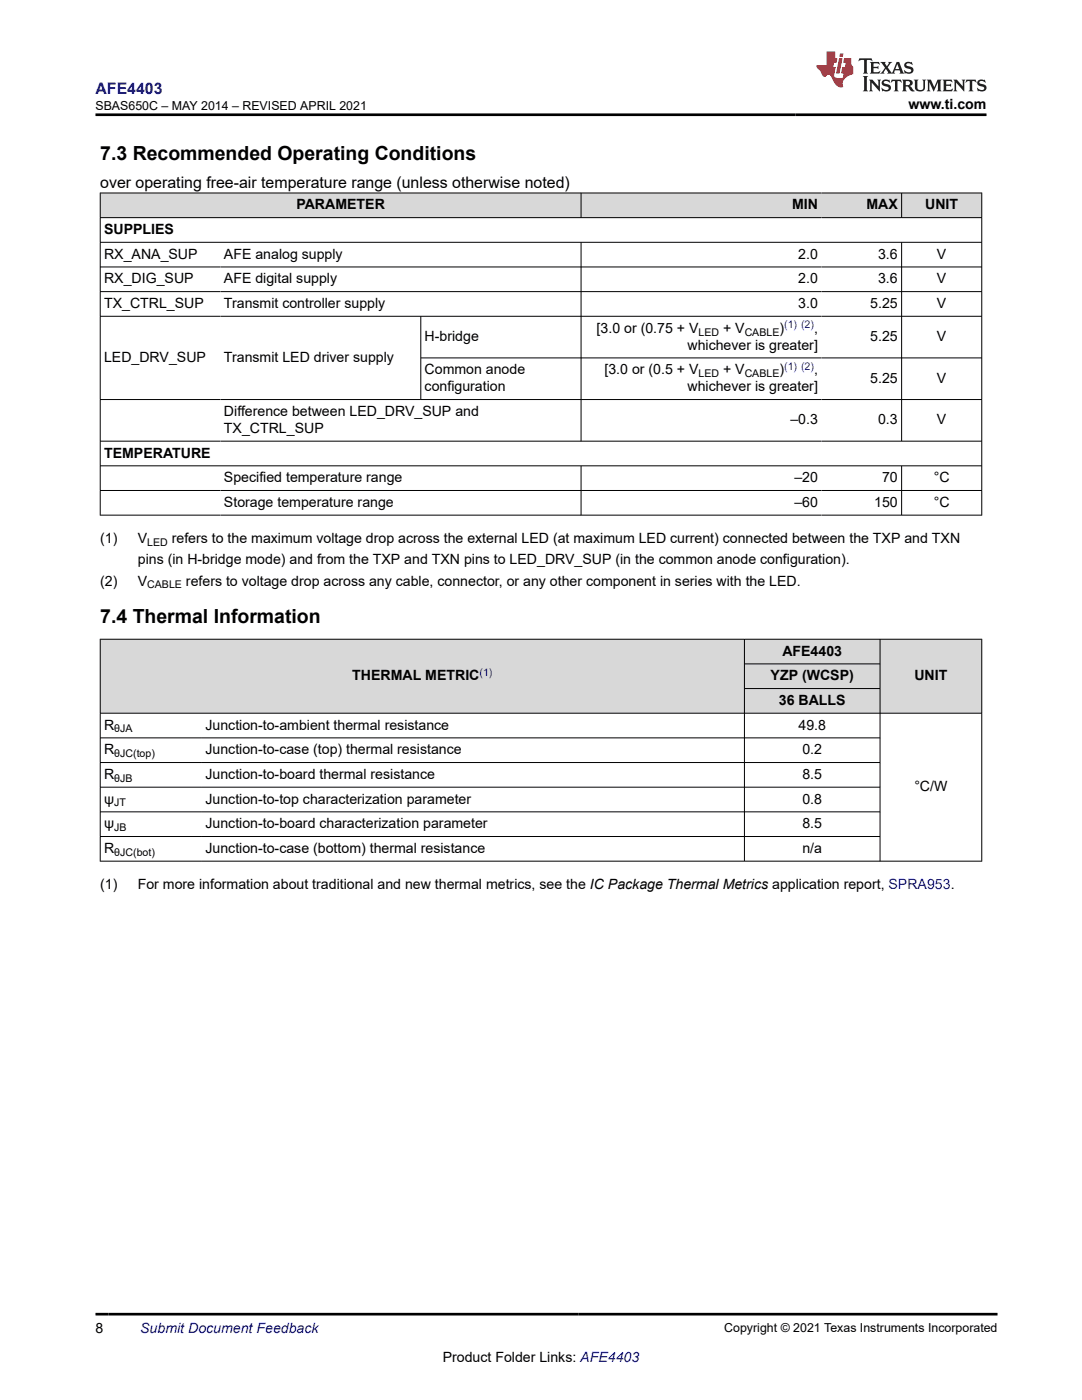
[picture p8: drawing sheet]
<svg xmlns="http://www.w3.org/2000/svg" width="216mm" height="279mm" viewBox="0 0 216 279" stroke-linecap="round" stroke-linejoin="round" font-family="sans-serif">
<defs><g id="words">
<g font-size="3.9">
<text x="20" y="32">7.3 Recommended Operating Conditions</text>
<text x="20" y="124.2">7.4 Thermal Information</text>
</g>
<text font-size="3.2" fill="#00f" x="19.1" y="18.7">AFE4403</text>
<text font-size="3.2" x="20" y="37.5">over operating free-air temperature range (unless otherwise noted)</text>
<g font-size="2.8">
<text x="181.3" y="21.8">www.ti.com</text>
<text x="59.1" y="41.8">PARAMETER</text>
<text x="158" y="41.8">MIN</text>
<text x="172.9" y="41.8">MAX</text>
<text x="184.6" y="41.8">UNIT</text>
<text x="20.8" y="46.7">SUPPLIES</text>
<text x="20.8" y="51.6">RX_ANA_SUP</text>
<text x="44.7" y="51.6">AFE analog supply</text>
<text x="159.3" y="51.6">2.0</text>
<text x="175.2" y="51.6">3.6</text>
<text x="187" y="51.6">V</text>
<text x="20.8" y="56.6">RX_DIG_SUP</text>
<text x="44.7" y="56.6">AFE digital supply</text>
<text x="159.3" y="56.6">2.0</text>
<text x="175.2" y="56.6">3.6</text>
<text x="187" y="56.6">V</text>
<text x="20.8" y="61.5">TX_CTRL_SUP</text>
<text x="44.7" y="61.5">Transmit controller supply</text>
<text x="159.3" y="61.5">3.0</text>
<text x="173.6" y="61.5">5.25</text>
<text x="187" y="61.5">V</text>
<text x="84.7" y="68.1">H-bridge</text>
<text x="119.1" y="66.4">[3.0 or (0.75 + V</text>
<text x="137.2" y="69.8">whichever is greater]</text>
<text x="144.3" y="66.4">+ V</text>
<text x="155.5" y="66.4">)</text>
<text x="162.4" y="66.4">,</text>
<text x="173.6" y="68.1">5.25</text>
<text x="187" y="68.1">V</text>
<text x="20.8" y="72.2">LED_DRV_SUP</text>
<text x="44.7" y="72.2">Transmit LED driver supply</text>
<text x="84.7" y="74.7">Common anode</text>
<text x="120.6" y="74.7">[3.0 or (0.5 + V</text>
<text x="144.3" y="74.7">+ V</text>
<text x="155.5" y="74.7">)</text>
<text x="162.4" y="74.7">,</text>
<text x="173.7" y="76.4">5.25</text>
<text x="187" y="76.4">V</text>
<text x="44.7" y="83">Difference between LED_DRV_SUP and</text>
<text x="84.7" y="78.1">configuration</text>
<text x="137.2" y="78.1">whichever is greater]</text>
<text x="44.7" y="86.4">TX_CTRL_SUP</text>
<text x="157.7" y="84.7">–0.3</text>
<text x="175.2" y="84.7">0.3</text>
<text x="187" y="84.7">V</text>
<text x="20.8" y="91.3">TEMPERATURE</text>
<text x="44.7" y="101.2">Storage temperature range</text>
<text x="44.7" y="96.2">Specified temperature range</text>
<text x="158.5" y="101.2">–60</text>
<text x="158.5" y="96.2">–20</text>
<text x="174.4" y="101.2">150</text>
<text x="176" y="96.2">70</text>
<text x="186.3" y="96.2">°C</text>
<text x="186.3" y="101.2">°C</text>
<text x="20" y="108.4">(1)</text>
<text x="27.5" y="108.4">V</text>
<text x="27.5" y="112.6">pins (in H-bridge mode) and from the TXP and TXN pins to LED_DRV_SUP (in the common anode configuration).</text>
<text x="34.3" y="108.4">refers to the maximum voltage drop across the external LED (at maximum LED current) connected between the TXP and TXN</text>
<text x="20" y="116.9">(2)</text>
<text x="27.5" y="116.9">V</text>
<text x="37.1" y="116.9">refers to voltage drop across any cable, connector, or any other component in series with the LED.</text>
<text x="156.1" y="130.8">AFE4403</text>
<text x="70.3" y="135.8">THERMAL METRIC</text>
<text x="153.8" y="135.8">YZP (WCSP)</text>
<text x="182.5" y="135.8">UNIT</text>
<text x="155.4" y="140.7">36 BALLS</text>
<text x="20.8" y="145.6">R</text>
<text x="41" y="145.6">Junction-to-ambient thermal resistance</text>
<text x="159.3" y="145.6">49.8</text>
<text x="20.8" y="155.5">R</text>
<text x="20.8" y="150.5">R</text>
<text x="41" y="150.5">Junction-to-case (top) thermal resistance</text>
<text x="41" y="155.5">Junction-to-board thermal resistance</text>
<text x="160.1" y="150.5">0.2</text>
<text x="160.1" y="155.5">8.5</text>
<text x="20.8" y="160.4">ψ</text>
<text x="41" y="160.4">Junction-to-top characterization parameter</text>
<text x="160.1" y="160.4">0.8</text>
<text x="182.4" y="157.9">°C/W</text>
<text x="20.8" y="165.3">ψ</text>
<text x="41" y="165.3">Junction-to-board characterization parameter</text>
<text x="160.1" y="165.3">8.5</text>
<text x="20.8" y="170.2">R</text>
<text x="41" y="170.2">Junction-to-case (bottom) thermal resistance</text>
<text x="160.1" y="170.2">n/a</text>
<text x="20" y="177.4">(1)</text>
<text x="27.5" y="177.4">For more information about traditional and new thermal metrics, see the IC Package Thermal Metrics application report, SPRA953.</text>
<text x="19" y="266.1">8</text>
<text x="88.3" y="271.7">Product Folder Links: AFE4403</text>
</g>
<text font-size="2.8" fill="#00f" x="28" y="266.1">Submit Document Feedback</text>
<g font-size="2.5">
<text x="19" y="21.9">SBAS650C – MAY 2014 – REVISED APRIL 2021</text>
<text x="144.5" y="265.8">Copyright © 2021 Texas Instruments Incorporated</text>
</g>
<g font-size="2.1" fill="#00f">
<text x="156.5" y="65.5">(1) (2)</text>
<text x="156.5" y="73.8">(1) (2)</text>
<text x="95.7" y="134.8">(1)</text>
</g>
<g font-size="2.1">
<text x="139.4" y="67">LED</text>
<text x="148.6" y="67">CABLE</text>
<text x="139.4" y="75.3">LED</text>
<text x="148.6" y="75.3">CABLE</text>
<text x="29.4" y="108.9">LED</text>
<text x="29.4" y="117.4">CABLE</text>
<text x="22.8" y="146.2">θJA</text>
<text x="22.8" y="151.1">θJC(top)</text>
<text x="22.8" y="160.9">JT</text>
<text x="22.8" y="156">θJB</text>
<text x="22.8" y="165.9">JB</text>
<text x="22.8" y="170.8">θJC(bot)</text>
</g>
</g></defs>
<g fill="#d8d8d8">
<path d="M20 38.5h175.9v4.9h-175.9z" fill-rule="evenodd"/>
<path d="M20.1 38.6h95.8v4.8h-95.8z" fill-rule="evenodd"/>
<path d="M116 38.6h47.9v4.8h-47.9z" fill-rule="evenodd"/>
<path d="M163.9 38.6h15.9v4.8h-15.9z" fill-rule="evenodd"/>
<path d="M180 38.6h15.8v4.8h-15.8z" fill-rule="evenodd"/>
</g>
<g fill="none" stroke="#000" stroke-width=".2">
<path d="M19.9 38.5h176.1M20 38.5v64.4M115.9 38.5v5M179.9 38.5v5M195.9 38.5v64.4M19.9 43.4h176.1M19.9 48.4h176.1M19.9 53.3h176.1M19.9 58.2h176.1M115.9 48.4v39.7M179.9 48.4v39.7M19.9 63.1h176.1"/>
<path d="M19.9 79.7h176.1M84 63.1v16.7M84 71.4h112M19.9 88h176.1M19.9 93h176.1M19.9 97.9h176.1M115.9 93v9.9M179.9 93v9.9M19.9 102.8h176.1"/>
</g>
<g fill="#d8d8d8">
<path d="M20 127.6h175.9v4.9h-175.9z" fill-rule="evenodd"/>
<path d="M20.1 127.6h128.4v14.7h-128.4z" fill-rule="evenodd"/>
<path d="M148.6 127.6h26.9v4.8h-26.9z" fill-rule="evenodd"/>
<path d="M175.7 127.6h20.1v14.7h-20.1z" fill-rule="evenodd"/>
<path d="M148.6 132.6h26.9v4.8h-26.9z" fill-rule="evenodd"/>
<path d="M148.6 137.5h26.9v4.8h-26.9z" fill-rule="evenodd"/>
</g>
<g fill="none" stroke="#000" stroke-width=".2">
<path d="M19.9 127.6h176.1M20 127.5v44.4M148.5 127.5v44.4M148.5 132.5h27.2M148.5 137.4h27.2M175.6 127.5v44.4M195.9 127.5v44.4M19.9 142.3h176.1M19.9 147.3h155.8M19.9 152.2h155.8M19.9 157.1h155.8M19.9 171.9h176.1"/>
<path d="M19.9 162h155.8M19.9 166.9h155.8"/>
</g>
<path d="M171.5 11.6l-.2 .6 .5-.2h.6v.1v2.2l-.2 .4h1l-.2-.4v-2.2v-.1h.5l.6 .2-.2-.6zM173.6 12.4l.2 .3v1.6l-.2 .4h1.9l.1-.6a1.08 1.08 0 0 1-1.3 .2v-.7h.6l.4 .2v-.7l-.4 .2h-.6v-.5l.2-.2a1 1 0 0 1 1 .3l-.1-.5zM175.7 12.4l.9 1.1-1 1.2h.9l-.2-.2 .5-.8 .4 .8-.2 .2h1.6l-.2-.2 .2-.5h.9l.1 .5-.1 .2h.9l-.2-.4-.8-1.9h-.5l-.9 2.1-.9-1.1 .9-1h-.8l.2 .2-.4 .6-.4-.6 .2-.2zM179 12.8l.4 1h-.7zM180.7 12.5a.65 .65 0 0 0-.2 .7 .65 .65 0 0 0 .6 .5l.6 .1 .1 .3a.79 .79 0 0 1-.7 .4 .79 .79 0 0 1-.7-.5l.1 .7 .2-.1a.93 .93 0 0 0 1.1 0 .93 .93 0 0 0 .4-.9 1.46 1.46 0 0 0-1.2-.6l-.1-.3a1.09 1.09 0 0 1 1.2 .2l-.2-.6-.1 .1-.5-.2zM172.2 15.2l.2 .4v2.2l-.2 .4h1l-.2-.4v-2.2l.2-.4zM173.4 15.9l.2 .4v1.5l-.2 .4h.8l-.3-.4 .1-1.3 1.6 1.8v-2l.2-.4h-.7l.1 .2 .1 1.1-1.2-1.3zM176.2 16a.65 .65 0 0 0-.2 .8 .65 .65 0 0 0 .6 .4l.6 .2 .1 .2a.79 .79 0 0 1-.7 .4 .79 .79 0 0 1-.7-.5l.1 .7 .2-.1a.93 .93 0 0 0 1.1 .1 .93 .93 0 0 0 .4-1 1.46 1.46 0 0 0-1.2-.5l-.1-.4a1.09 1.09 0 0 1 1.2 .2l-.1-.6-.2 .1-.5-.1zM177.9 15.9l-.1 .6a.63 .63 0 0 1 .8-.3v1.6l-.3 .4h1l-.2-.4v-1.6a.66 .66 0 0 1 .8 .3l-.1-.6zM180 15.9l.2 .4v1.5l-.2 .4h1l-.2-.2-.1-.7h.5l.1 .2a.79 .79 0 0 0 1.2 .6l-1-.9a.61 .61 0 0 0 .6-.6 .61 .61 0 0 0-.5-.7zM180.8 16.2h.1a.47 .47 0 0 1 .5 .1 .47 .47 0 0 1 .1 .5l-.1 .1-.7 .1zM182.3 15.9l.2 .2a2.27 2.27 0 0 0 .4 2 1.04 1.04 0 0 0 1.7-.7v-1.3l.2-.2h-.8l.2 .4v1.1a.6 .6 0 0 1-.6 .6 .6 .6 0 0 1-.6-.6v-1.1l.3-.4zM184.9 15.9l.2 .4v1.5l-.2 .4h.8l-.3-.4v-1.4l.9 1.9 .9-1.9v1.4l-.3 .4h1l-.2-.4v-1.5l.2-.4h-.8l-.7 1.5-.6-1.5zM188.1 15.9l.2 .4v1.5l-.2 .4h1.9l.1-.6a1.09 1.09 0 0 1-1.3 .2v-.7h.6l.4 .2v-.6l-.4 .2h-.6v-.6l.2-.1a1.01 1.01 0 0 1 1 .3l-.1-.6zM190.2 15.9l.3 .4v1.5l-.3 .4h.8l-.2-.4v-1.3l1.6 1.8v-2l.2-.4h-.7l.2 .2v1.1l-1.2-1.3zM192.8 15.9l-.1 .6a.63 .63 0 0 1 .8-.3v1.6l-.3 .4h1l-.2-.4v-1.6a.66 .66 0 0 1 .8 .3l-.1-.6zM195.2 16a.65 .65 0 0 0-.2 .8 .65 .65 0 0 0 .6 .4l.6 .2 .2 .2a.79 .79 0 0 1-.7 .4 .79 .79 0 0 1-.7-.5l.1 .7 .2-.1a.93 .93 0 0 0 1 .1 .93 .93 0 0 0 .5-1 1.46 1.46 0 0 0-1.3-.5v-.4a1.09 1.09 0 0 1 1.2 .2l-.2-.6-.2 .1-.5-.1z" fill="#231f20"/>
<path d="M164.9 10.3v2.7h-2l.1 .4 .8 1a.95 .95 0 0 0 1 .9 .59 .59 0 0 1 .5-.4 .59 .59 0 0 1 .5 .3l.4 .8a1.59 1.59 0 0 0 2.1 1.4 1.61 1.61 0 0 1 1-2.3l1-.3-.1-1.5a1.59 1.59 0 0 1-.3-1.7h-1.5l-.2 .9h.6l-.2 .9h-.5l-.2 .9v.3l.4 .1-.1 .9h-.7a.73 .73 0 0 1-1-.7l.3-1.5h-.5l.1-.9h.5l.2-.9h-.5v-1.3zM167.4 11.6l-.6 3.1h.7l.6-3.1zM167.6 10.7l-.1 .6h.7l.1-.6z" fill="#ed1c24"/>
<path d="M19 22.9h177.8M19 262.3h180" fill="none" stroke="#000" stroke-width=".53"/>
<use href="#words"/>
</svg>
